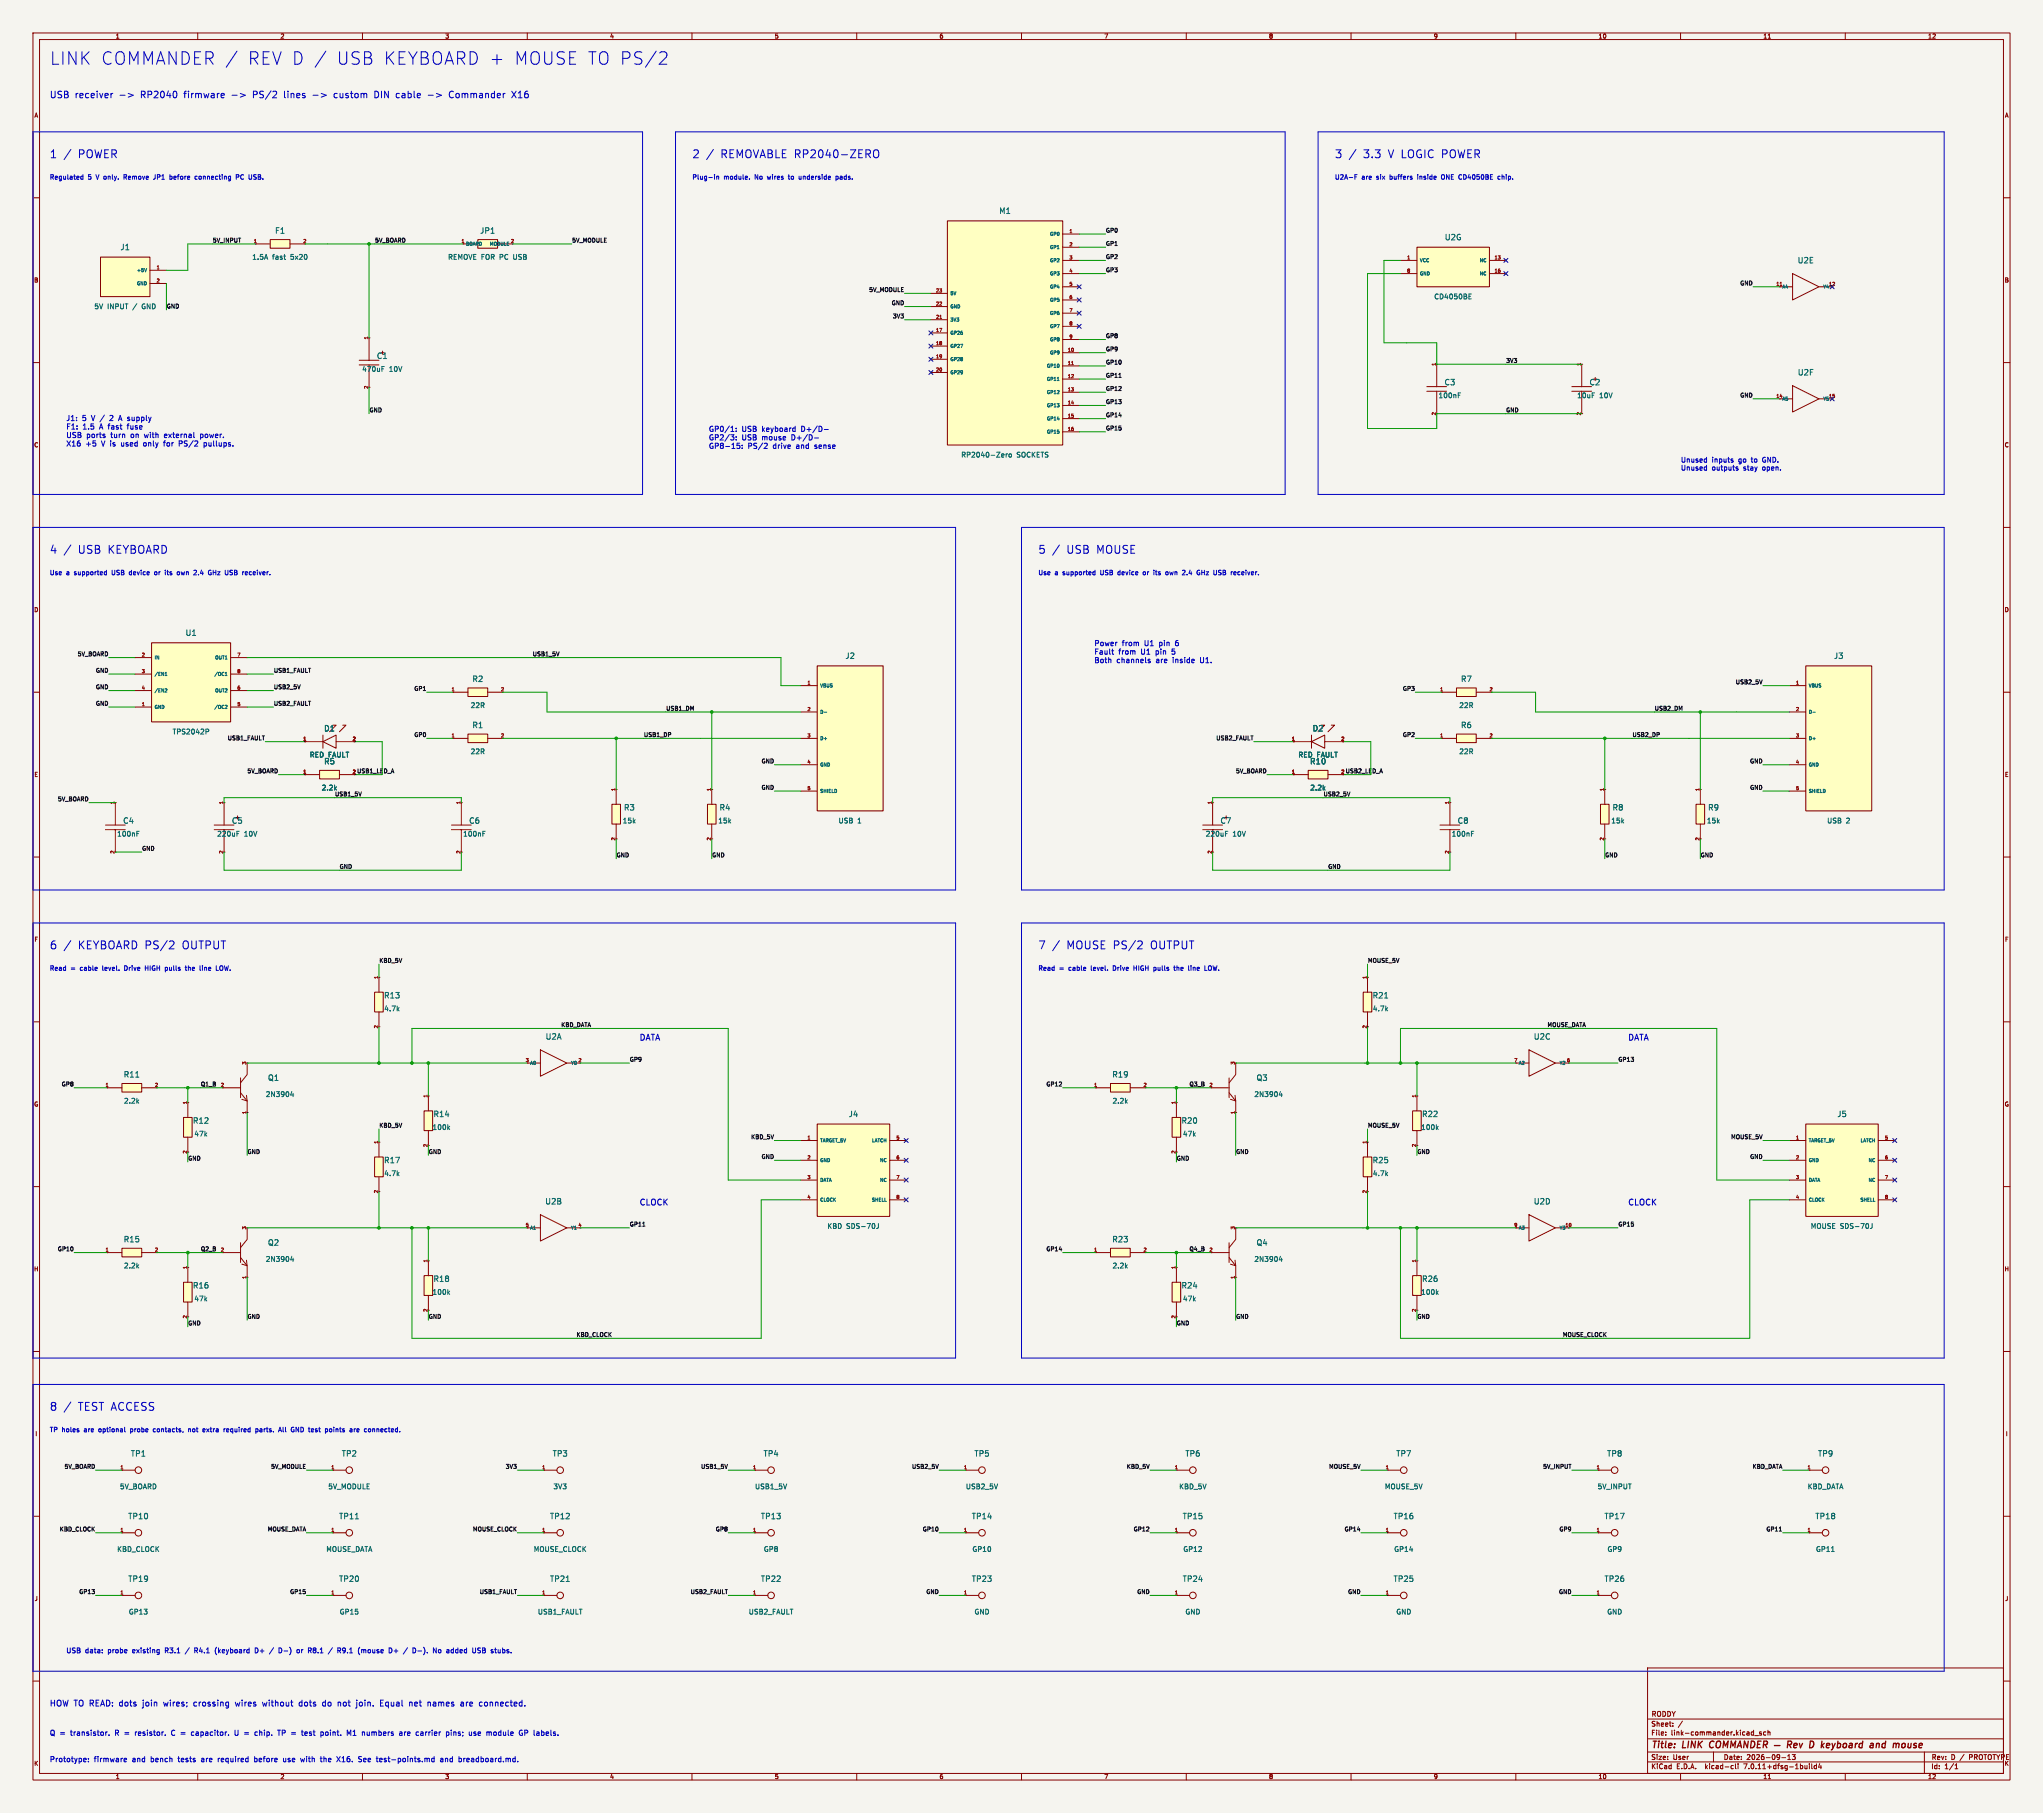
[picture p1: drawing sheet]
<svg xmlns="http://www.w3.org/2000/svg" width="620mm" height="550mm" viewBox="0 0 620 550" stroke-linecap="round" stroke-linejoin="round" font-family="sans-serif">
<defs><g id="words">
<g font-size="5.3" fill="#0000c2">
<text x="15" y="19.9">LINK COMMANDER /</text>
<text x="74.2" y="19.9">REV D /</text>
<text x="100.2" y="19.9">USB KEYBOARD +</text>
<text x="153.2" y="19.9">MOUSE TO PS/2</text>
</g>
<g font-size="3.3" fill="#0000c2">
<text x="15" y="48.2">1 /</text>
<text x="23.4" y="48.2">POWER</text>
<text x="210" y="48.2">2 /</text>
<text x="218.4" y="48.2">REMOVABLE RP2040-ZERO</text>
<text x="405" y="48.2">3 /</text>
<text x="413.4" y="48.2">3.3</text>
<text x="420.9" y="48.2">V LOGIC POWER</text>
<text x="15" y="168.2">4 /</text>
<text x="23.4" y="168.2">USB KEYBOARD</text>
<text x="315" y="168.2">5 /</text>
<text x="323.4" y="168.2">USB MOUSE</text>
<text x="15" y="288.2">6 /</text>
<text x="23.4" y="288.2">KEYBOARD PS/2</text>
<text x="54.9" y="288.2">OUTPUT</text>
<text x="315" y="288.2">7 /</text>
<text x="323.4" y="288.2">MOUSE PS/2</text>
<text x="348.7" y="288.2">OUTPUT</text>
<text x="15" y="428.2">8 /</text>
<text x="23.4" y="428.2">TEST ACCESS</text>
</g>
<g font-size="2.8" fill="#0000c2">
<text x="15" y="30">USB receiver</text>
<text x="42.5" y="30">RP2040</text>
<text x="55.7" y="30">firmware</text>
<text x="76.7" y="30">PS/2</text>
<text x="86.2" y="30">lines</text>
<text x="101.4" y="30">custom</text>
<text x="113.8" y="30">DIN cable</text>
<text x="136.6" y="30">Commander</text>
<text x="155.7" y="30">X16</text>
</g>
<g font-size="2.8" fill="#840000">
<text x="501" y="530.9">Title:</text>
<text x="510.6" y="530.9">LINK</text>
<text x="552.4" y="530.9">D</text>
<text x="556.7" y="530.9">keyboard</text>
<text x="572.4" y="530.9">and</text>
<text x="580.2" y="530.9">mouse</text>
</g>
<g font-size="2.5" fill="#0000c2">
<text x="194" y="315.9">DATA</text>
<text x="494" y="315.9">DATA</text>
<text x="194" y="365.9">CLOCK</text>
<text x="494" y="365.9">CLOCK</text>
<text x="15" y="517.9">HOW TO READ: dots</text>
<text x="43.3" y="517.9">join</text>
<text x="49.8" y="517.9">wires;</text>
<text x="59" y="517.9">crossing</text>
<text x="71.7" y="517.9">wires</text>
<text x="80.1" y="517.9">without</text>
<text x="91.2" y="517.9">dots</text>
<text x="98.4" y="517.9">do</text>
<text x="103.2" y="517.9">not</text>
<text x="108.9" y="517.9">join.</text>
<text x="116.2" y="517.9">Equal</text>
<text x="125.1" y="517.9">net</text>
<text x="130.8" y="517.9">names</text>
<text x="140.9" y="517.9">are</text>
<text x="146.7" y="517.9">connected.</text>
</g>
<g font-size="2.4" fill="#006464">
<text x="303.2" y="65.1">M1</text>
<text x="83.4" y="71.1">F1</text>
<text x="145.6" y="71.1">JP1</text>
<text x="36.5" y="76.1">J1</text>
<text x="438.4" y="73.1">U2G</text>
<text x="545.5" y="80.1">U2E</text>
<text x="114.3" y="109.1">C1</text>
<text x="438.3" y="117.1">C3</text>
<text x="482.3" y="117.1">C2</text>
<text x="545.5" y="114.1">U2F</text>
<text x="56.2" y="193.1">U1</text>
<text x="256.5" y="200.1">J2</text>
<text x="556.5" y="200.1">J3</text>
<text x="143.3" y="207.1">R2</text>
<text x="443.3" y="207.1">R7</text>
<text x="143.3" y="221.1">R1</text>
<text x="443.3" y="221.1">R6</text>
<text x="98.3" y="222.1">D1</text>
<text x="398.3" y="222.1">D2</text>
<text x="98.3" y="232.1">R5</text>
<text x="397.5" y="232.1">R10</text>
<text x="37.3" y="250.1">C4</text>
<text x="70.3" y="250.1">C5</text>
<text x="142.3" y="250.1">C6</text>
<text x="189.3" y="246.1">R3</text>
<text x="218.3" y="246.1">R4</text>
<text x="370.3" y="250.1">C7</text>
<text x="442.3" y="250.1">C8</text>
<text x="489.3" y="246.1">R8</text>
<text x="518.3" y="246.1">R9</text>
<text x="116.5" y="303.1">R13</text>
<text x="416.5" y="303.1">R21</text>
<text x="165.5" y="315.6">U2A</text>
<text x="465.4" y="315.6">U2C</text>
<text x="37.5" y="327.1">R11</text>
<text x="81.2" y="328.1">Q1</text>
<text x="337.5" y="327.1">R19</text>
<text x="381.2" y="328.1">Q3</text>
<text x="58.5" y="341.1">R12</text>
<text x="131.5" y="339.1">R14</text>
<text x="257.5" y="339.1">J4</text>
<text x="358.5" y="341.1">R20</text>
<text x="431.5" y="339.1">R22</text>
<text x="557.5" y="339.1">J5</text>
<text x="116.5" y="353.1">R17</text>
<text x="416.5" y="353.1">R25</text>
<text x="165.4" y="365.6">U2B</text>
<text x="465.4" y="365.6">U2D</text>
<text x="37.5" y="377.1">R15</text>
<text x="337.5" y="377.1">R23</text>
<text x="81.2" y="378.1">Q2</text>
<text x="381.2" y="378.1">Q4</text>
<text x="131.5" y="389.1">R18</text>
<text x="431.5" y="389.1">R26</text>
<text x="58.5" y="391.1">R16</text>
<text x="358.5" y="391.1">R24</text>
<text x="39.6" y="442.1">TP1</text>
<text x="103.6" y="442.1">TP2</text>
<text x="167.6" y="442.1">TP3</text>
<text x="231.6" y="442.1">TP4</text>
<text x="295.6" y="442.1">TP5</text>
<text x="359.6" y="442.1">TP6</text>
<text x="423.6" y="442.1">TP7</text>
<text x="487.6" y="442.1">TP8</text>
<text x="551.6" y="442.1">TP9</text>
<text x="38.8" y="461.1">TP10</text>
<text x="102.8" y="461.1">TP11</text>
<text x="166.8" y="461.1">TP12</text>
<text x="230.8" y="461.1">TP13</text>
<text x="294.8" y="461.1">TP14</text>
<text x="358.8" y="461.1">TP15</text>
<text x="422.8" y="461.1">TP16</text>
<text x="486.8" y="461.1">TP17</text>
<text x="550.8" y="461.1">TP18</text>
<text x="38.8" y="480.1">TP19</text>
<text x="102.8" y="480.1">TP20</text>
<text x="166.8" y="480.1">TP21</text>
<text x="230.8" y="480.1">TP22</text>
<text x="294.8" y="480.1">TP23</text>
<text x="358.8" y="480.1">TP24</text>
<text x="422.8" y="480.1">TP25</text>
<text x="486.8" y="480.1">TP26</text>
</g>
<g font-size="2.2" fill="#0000c2">
<text x="20" y="127.9">J1:</text>
<text x="20" y="130.5">F1:</text>
<text x="24.9" y="127.9">5</text>
<text x="25" y="130.5">1.5</text>
<text x="27.7" y="127.9">V /</text>
<text x="30.2" y="130.5">A fast</text>
<text x="33.5" y="127.9">2</text>
<text x="36.4" y="127.9">A supply</text>
<text x="38.8" y="130.5">fuse</text>
<text x="215" y="131.2">GP0/1:</text>
<text x="225" y="131.2">USB</text>
<text x="231.2" y="131.2">keyboard</text>
<text x="243.2" y="131.2">D+/D-</text>
<text x="20" y="133.1">USB</text>
<text x="20" y="135.6">X16</text>
<text x="25.9" y="135.6">+5</text>
<text x="26.2" y="133.1">ports</text>
<text x="30.8" y="135.6">V is</text>
<text x="33.6" y="133.1">turn</text>
<text x="36.9" y="135.6">used</text>
<text x="39.8" y="133.1">on</text>
<text x="43.8" y="135.6">only</text>
<text x="44" y="133.1">with</text>
<text x="50.2" y="135.6">for</text>
<text x="50.2" y="133.1">external</text>
<text x="54.9" y="135.6">PS/2</text>
<text x="61.2" y="133.1">power.</text>
<text x="62.5" y="135.6">pullups.</text>
<text x="215" y="133.8">GP2/3:</text>
<text x="215" y="136.4">GP8-15:</text>
<text x="225" y="133.8">USB</text>
<text x="226.9" y="136.4">PS/2</text>
<text x="231.2" y="133.8">mouse</text>
<text x="234.6" y="136.4">drive</text>
<text x="240.2" y="133.8">D+/D-</text>
<text x="241.7" y="136.4">and</text>
<text x="247.4" y="136.4">sense</text>
<text x="332" y="196.2">Power</text>
<text x="340.4" y="196.2">from</text>
<text x="347.3" y="196.2">U1</text>
<text x="351.8" y="196.2">pin</text>
<text x="356.9" y="196.2">6</text>
<text x="332" y="198.8">Fault</text>
<text x="332" y="201.4">Both</text>
<text x="338.8" y="201.4">channels</text>
<text x="339.4" y="198.8">from</text>
<text x="346.2" y="198.8">U1</text>
<text x="350.8" y="198.8">pin</text>
<text x="350.8" y="201.4">are</text>
<text x="355.8" y="198.8">5</text>
<text x="356" y="201.4">inside</text>
<text x="364.4" y="201.4">U1.</text>
<text x="15" y="526.8">Q =</text>
<text x="21.4" y="526.8">transistor.</text>
<text x="35" y="526.8">R =</text>
<text x="41.3" y="526.8">resistor.</text>
<text x="52.5" y="526.8">C =</text>
<text x="58.8" y="526.8">capacitor.</text>
<text x="72.1" y="526.8">U =</text>
<text x="78.5" y="526.8">chip.</text>
<text x="85.6" y="526.8">TP =</text>
<text x="93.1" y="526.8">test</text>
<text x="99" y="526.8">point.</text>
<text x="107.1" y="526.8">M1</text>
<text x="111.8" y="526.8">numbers</text>
<text x="123.3" y="526.8">are</text>
<text x="128.5" y="526.8">carrier</text>
<text x="137.7" y="526.8">pins;</text>
<text x="144.8" y="526.8">use</text>
<text x="150.3" y="526.8">module</text>
<text x="160.3" y="526.8">GP labels.</text>
<text x="15" y="534.8">Prototype:</text>
<text x="28.5" y="534.8">firmware</text>
<text x="40.1" y="534.8">and</text>
<text x="45.8" y="534.8">bench</text>
<text x="54.3" y="534.8">tests</text>
<text x="61.4" y="534.8">are</text>
<text x="66.6" y="534.8">required</text>
<text x="77.8" y="534.8">before</text>
<text x="86.6" y="534.8">use</text>
<text x="92.1" y="534.8">with</text>
<text x="98.3" y="534.8">the</text>
<text x="103.4" y="534.8">X16.</text>
<text x="110.1" y="534.8">See</text>
<text x="115.7" y="534.8">test-points.md</text>
<text x="135.2" y="534.8">and</text>
<text x="140.9" y="534.8">breadboard.md.</text>
</g>
<g font-size="2.1" fill="#006464">
<text x="76.5" y="79">1.5A</text>
<text x="82.6" y="79">fast</text>
<text x="88.2" y="79">5x20</text>
<text x="135.9" y="79">REMOVE FOR PC USB</text>
<text x="28.5" y="94">5V INPUT</text>
<text x="40.3" y="94">/</text>
<text x="43.2" y="94">GND</text>
<text x="435.1" y="91">CD4050BE</text>
<text x="109.8" y="113">470uF</text>
<text x="118" y="113">10V</text>
<text x="436.5" y="121">100nF</text>
<text x="478.5" y="121">10uF</text>
<text x="485.3" y="121">10V</text>
<text x="291.6" y="139">RP2040-Zero</text>
<text x="308.5" y="139">SOCKETS</text>
<text x="142.7" y="215">22R</text>
<text x="442.7" y="215">22R</text>
<text x="52.3" y="223">TPS2042P</text>
<text x="93.9" y="230">RED FAULT</text>
<text x="142.7" y="229">22R</text>
<text x="393.9" y="230">RED FAULT</text>
<text x="442.7" y="229">22R</text>
<text x="97.5" y="240">2.2k</text>
<text x="397.5" y="240">2.2k</text>
<text x="188.9" y="250">15k</text>
<text x="217.9" y="250">15k</text>
<text x="254.4" y="250">USB</text>
<text x="260.2" y="250">1</text>
<text x="488.9" y="250">15k</text>
<text x="517.9" y="250">15k</text>
<text x="554.4" y="250">USB</text>
<text x="560.2" y="250">2</text>
<text x="35.5" y="254">100nF</text>
<text x="65.8" y="254">220uF</text>
<text x="74" y="254">10V</text>
<text x="140.5" y="254">100nF</text>
<text x="365.8" y="254">220uF</text>
<text x="374" y="254">10V</text>
<text x="440.5" y="254">100nF</text>
<text x="116.5" y="307">4.7k</text>
<text x="416.5" y="307">4.7k</text>
<text x="37.5" y="335">2.2k</text>
<text x="80.6" y="333">2N3904</text>
<text x="337.5" y="335">2.2k</text>
<text x="380.6" y="333">2N3904</text>
<text x="58.9" y="345">47k</text>
<text x="131.2" y="343">100k</text>
<text x="358.9" y="345">47k</text>
<text x="431.2" y="343">100k</text>
<text x="116.5" y="357">4.7k</text>
<text x="416.5" y="357">4.7k</text>
<text x="251" y="373">KBD</text>
<text x="256.8" y="373">SDS-70J</text>
<text x="549.4" y="373">MOUSE SDS-70J</text>
<text x="80.6" y="383">2N3904</text>
<text x="380.6" y="383">2N3904</text>
<text x="37.5" y="385">2.2k</text>
<text x="337.5" y="385">2.2k</text>
<text x="58.9" y="395">47k</text>
<text x="131.2" y="393">100k</text>
<text x="358.9" y="395">47k</text>
<text x="431.2" y="393">100k</text>
<text x="36.3" y="452">5V_BOARD</text>
<text x="99.5" y="452">5V_MODULE</text>
<text x="167.8" y="452">3V3</text>
<text x="229" y="452">USB1_5V</text>
<text x="293" y="452">USB2_5V</text>
<text x="357.7" y="452">KBD_5V</text>
<text x="420.2" y="452">MOUSE_5V</text>
<text x="484.7" y="452">5V_INPUT</text>
<text x="548.5" y="452">KBD_DATA</text>
<text x="35.5" y="471">KBD_CLOCK</text>
<text x="98.9" y="471">MOUSE_DATA</text>
<text x="161.9" y="471">MOUSE_CLOCK</text>
<text x="231.7" y="471">GP8</text>
<text x="295" y="471">GP10</text>
<text x="359" y="471">GP12</text>
<text x="423" y="471">GP14</text>
<text x="487.7" y="471">GP9</text>
<text x="551" y="471">GP11</text>
<text x="39" y="490">GP13</text>
<text x="103" y="490">GP15</text>
<text x="163.1" y="490">USB1_FAULT</text>
<text x="227.1" y="490">USB2_FAULT</text>
<text x="295.6" y="490">GND</text>
<text x="359.6" y="490">GND</text>
<text x="423.6" y="490">GND</text>
<text x="487.6" y="490">GND</text>
</g>
<g font-size="2.1" fill="#0000c2">
<text x="510" y="140.5">Unused</text>
<text x="510" y="142.9">Unused</text>
<text x="519.4" y="140.5">inputs</text>
<text x="519.4" y="142.9">outputs</text>
<text x="527.6" y="140.5">go</text>
<text x="529.1" y="142.9">stay</text>
<text x="531.6" y="140.5">to</text>
<text x="535" y="142.9">open.</text>
<text x="535.1" y="140.5">GND.</text>
<text x="20" y="501.7">USB</text>
<text x="25.8" y="501.7">data:</text>
<text x="32.7" y="501.7">probe</text>
<text x="40.3" y="501.7">existing</text>
<text x="50.3" y="501.7">R3.1</text>
<text x="56.7" y="501.7">/</text>
<text x="59.6" y="501.7">R4.1</text>
<text x="66" y="501.7">(keyboard</text>
<text x="78.3" y="501.7">D+</text>
<text x="85.8" y="501.7">D-)</text>
<text x="91.4" y="501.7">or</text>
<text x="95" y="501.7">R8.1</text>
<text x="101.4" y="501.7">/</text>
<text x="104.3" y="501.7">R9.1</text>
<text x="110.6" y="501.7">(mouse</text>
<text x="120.2" y="501.7">D+</text>
<text x="124.8" y="501.7">/</text>
<text x="127.7" y="501.7">D-).</text>
<text x="134.1" y="501.7">No</text>
<text x="138.3" y="501.7">added</text>
<text x="146.3" y="501.7">USB</text>
<text x="152.1" y="501.7">stubs.</text>
</g>
<g font-size="2.1" fill="#840000">
<text x="501" y="521.2">RODDY</text>
<text x="501" y="526.7">File:</text>
<text x="501" y="524">Sheet:</text>
<text x="507.1" y="526.7">link-commander.kicad_sch</text>
<text x="501" y="536.9">KiCad</text>
<text x="501" y="534.1">Size:</text>
<text x="507.6" y="534.1">User</text>
<text x="508.7" y="536.9">E.D.A.</text>
<text x="517.6" y="536.9">kicad-cli</text>
<text x="523" y="534.1">Date:</text>
<text x="529.5" y="536.9">7.0.11+dfsg-1build4</text>
<text x="530" y="534.1">2026-09-13</text>
<text x="586" y="534.3">Rev:</text>
<text x="586" y="536.9">Id:</text>
<text x="590.1" y="536.9">1/1</text>
<text x="592.4" y="534.3">D</text>
<text x="598.9" y="534.3">PROTOTYPE</text>
</g>
<g font-size="1.9" fill="#0000c2">
<text x="15" y="54.7">Regulated</text>
<text x="26.6" y="54.7">5</text>
<text x="29.2" y="54.7">V only.</text>
<text x="37.9" y="54.7">Remove</text>
<text x="47.2" y="54.7">JP1</text>
<text x="52.2" y="54.7">before</text>
<text x="60" y="54.7">connecting</text>
<text x="72.7" y="54.7">PC USB.</text>
<text x="210" y="54.7">Plug-in</text>
<text x="219.6" y="54.7">module.</text>
<text x="229.1" y="54.7">No</text>
<text x="233.1" y="54.7">wires</text>
<text x="239.6" y="54.7">to</text>
<text x="243" y="54.7">underside</text>
<text x="254.3" y="54.7">pads.</text>
<text x="405" y="54.7">U2A-F</text>
<text x="413.2" y="54.7">are</text>
<text x="417.8" y="54.7">six</text>
<text x="421.9" y="54.7">buffers</text>
<text x="430.5" y="54.7">inside</text>
<text x="438" y="54.7">ONE CD4050BE</text>
<text x="455.4" y="54.7">chip.</text>
<text x="15" y="174.7">Use</text>
<text x="20" y="174.7">a</text>
<text x="22.6" y="174.7">supported</text>
<text x="34.1" y="174.7">USB</text>
<text x="39.6" y="174.7">device</text>
<text x="47.4" y="174.7">or</text>
<text x="50.8" y="174.7">its</text>
<text x="54.6" y="174.7">own</text>
<text x="59.9" y="174.7">2.4</text>
<text x="64.5" y="174.7">GHz USB</text>
<text x="75.1" y="174.7">receiver.</text>
<text x="315" y="174.7">Use</text>
<text x="320" y="174.7">a</text>
<text x="322.6" y="174.7">supported</text>
<text x="334.1" y="174.7">USB</text>
<text x="339.6" y="174.7">device</text>
<text x="347.4" y="174.7">or</text>
<text x="350.8" y="174.7">its</text>
<text x="354.6" y="174.7">own</text>
<text x="359.9" y="174.7">2.4</text>
<text x="364.5" y="174.7">GHz USB</text>
<text x="375.2" y="174.7">receiver.</text>
<text x="15" y="294.7">Read</text>
<text x="21.4" y="294.7">=</text>
<text x="24.4" y="294.7">cable</text>
<text x="31.3" y="294.7">level.</text>
<text x="38.1" y="294.7">Drive</text>
<text x="44.6" y="294.7">HIGH</text>
<text x="50.8" y="294.7">pulls</text>
<text x="57.2" y="294.7">the</text>
<text x="61.7" y="294.7">line</text>
<text x="66.8" y="294.7">LOW.</text>
<text x="315" y="294.7">Read</text>
<text x="321.4" y="294.7">=</text>
<text x="324.4" y="294.7">cable</text>
<text x="331.3" y="294.7">level.</text>
<text x="338.1" y="294.7">Drive</text>
<text x="344.6" y="294.7">HIGH</text>
<text x="350.8" y="294.7">pulls</text>
<text x="357.2" y="294.7">the</text>
<text x="361.7" y="294.7">line</text>
<text x="366.8" y="294.7">LOW.</text>
<text x="15" y="434.7">TP holes</text>
<text x="25.6" y="434.7">are</text>
<text x="30.1" y="434.7">optional</text>
<text x="39.9" y="434.7">probe</text>
<text x="47" y="434.7">contacts,</text>
<text x="57.9" y="434.7">not</text>
<text x="62.4" y="434.7">extra</text>
<text x="69" y="434.7">required</text>
<text x="78.8" y="434.7">parts.</text>
<text x="86" y="434.7">All</text>
<text x="90" y="434.7">GND test</text>
<text x="100.6" y="434.7">points</text>
<text x="108.3" y="434.7">are</text>
<text x="112.9" y="434.7">connected.</text>
</g>
<g font-size="1.8" fill="#840000">
<text x="35" y="11.9">1</text>
<text x="85" y="11.9">2</text>
<text x="135" y="11.9">3</text>
<text x="185" y="11.9">4</text>
<text x="235" y="11.9">5</text>
<text x="285" y="11.9">6</text>
<text x="335" y="11.9">7</text>
<text x="385" y="11.9">8</text>
<text x="435" y="11.9">9</text>
<text x="485" y="11.9">10</text>
<text x="535" y="11.9">11</text>
<text x="585" y="11.9">12</text>
<text x="10.3" y="35.9">A</text>
<text x="608.3" y="35.9">A</text>
<text x="10.3" y="85.9">B</text>
<text x="608.2" y="85.9">B</text>
<text x="10.3" y="135.9">C</text>
<text x="608.2" y="135.9">C</text>
<text x="10.3" y="185.9">D</text>
<text x="608.2" y="185.9">D</text>
<text x="10.3" y="235.9">E</text>
<text x="608.3" y="235.9">E</text>
<text x="10.3" y="285.9">F</text>
<text x="608.3" y="285.9">F</text>
<text x="10.3" y="335.9">G</text>
<text x="608.2" y="335.9">G</text>
<text x="10.2" y="385.9">H</text>
<text x="608.2" y="385.9">H</text>
<text x="10.6" y="435.9">I</text>
<text x="608.6" y="435.9">I</text>
<text x="10.4" y="485.9">J</text>
<text x="608.4" y="485.9">J</text>
<text x="10.3" y="535.9">K</text>
<text x="35" y="539.9">1</text>
<text x="85" y="539.9">2</text>
<text x="135" y="539.9">3</text>
<text x="185" y="539.9">4</text>
<text x="235" y="539.9">5</text>
<text x="285" y="539.9">6</text>
<text x="335" y="539.9">7</text>
<text x="385" y="539.9">8</text>
<text x="435" y="539.9">9</text>
<text x="485" y="539.9">10</text>
<text x="535" y="539.9">11</text>
<text x="585" y="539.9">12</text>
<text x="608.2" y="535.9">K</text>
</g>
<g font-size="1.8" fill="#006464">
<text x="116.9" y="107.9" transform="rotate(-90 116.9 107.9)">+</text>
<text x="484.9" y="115.9" transform="rotate(-90 484.9 115.9)">+</text>
<text x="72.9" y="248.9" transform="rotate(-90 72.9 248.9)">+</text>
<text x="372.9" y="248.9" transform="rotate(-90 372.9 248.9)">+</text>
</g>
<g font-size="1.7" fill="#0f0f0f">
<text x="335.5" y="70.7">GP0</text>
<text x="64.4" y="73.7">5V_INPUT</text>
<text x="113.7" y="73.7">5V_BOARD</text>
<text x="173.5" y="73.7">5V_MODULE</text>
<text x="335.5" y="74.7">GP1</text>
<text x="335.5" y="82.7">GP3</text>
<text x="335.5" y="78.7">GP2</text>
<text x="263.6" y="88.7">5V_MODULE</text>
<text x="528" y="86.7">GND</text>
<text x="50.5" y="93.7">GND</text>
<text x="270.5" y="92.7">GND</text>
<text x="270.8" y="96.7">3V3</text>
<text x="335.5" y="106.7">GP9</text>
<text x="335.5" y="102.7">GP8</text>
<text x="335.5" y="110.7">GP10</text>
<text x="457" y="110.2">3V3</text>
<text x="335.5" y="114.7">GP11</text>
<text x="335.5" y="118.7">GP12</text>
<text x="112" y="125.2">GND</text>
<text x="335.5" y="122.7">GP13</text>
<text x="457" y="125.2">GND</text>
<text x="528" y="120.7">GND</text>
<text x="335.5" y="130.7">GP15</text>
<text x="335.5" y="126.7">GP14</text>
<text x="23.4" y="199.2">5V_BOARD</text>
<text x="161.6" y="199.2">USB1_5V</text>
<text x="29" y="204.2">GND</text>
<text x="29" y="209.2">GND</text>
<text x="83" y="209.2">USB2_5V</text>
<text x="83" y="204.2">USB1_FAULT</text>
<text x="125.6" y="209.7">GP1</text>
<text x="425.6" y="209.7">GP3</text>
<text x="526.6" y="207.7">USB2_5V</text>
<text x="29" y="214.2">GND</text>
<text x="83" y="214.2">USB2_FAULT</text>
<text x="202" y="215.7">USB1_DM</text>
<text x="502" y="215.7">USB2_DM</text>
<text x="69" y="224.7">USB1_FAULT</text>
<text x="125.6" y="223.7">GP0</text>
<text x="195.3" y="223.7">USB1_DP</text>
<text x="369" y="224.7">USB2_FAULT</text>
<text x="425.6" y="223.7">GP2</text>
<text x="495.3" y="223.7">USB2_DP</text>
<text x="231" y="231.7">GND</text>
<text x="531" y="231.7">GND</text>
<text x="74.9" y="234.7">5V_BOARD</text>
<text x="108.2" y="234.7">USB1_LED_A</text>
<text x="231" y="239.7">GND</text>
<text x="374.9" y="234.7">5V_BOARD</text>
<text x="408.2" y="234.7">USB2_LED_A</text>
<text x="531" y="239.7">GND</text>
<text x="17.4" y="243.2">5V_BOARD</text>
<text x="101.5" y="241.7">USB1_5V</text>
<text x="401.6" y="241.7">USB2_5V</text>
<text x="43" y="258.2">GND</text>
<text x="103" y="263.7">GND</text>
<text x="187" y="260.2">GND</text>
<text x="216" y="260.2">GND</text>
<text x="403" y="263.7">GND</text>
<text x="487" y="260.2">GND</text>
<text x="516" y="260.2">GND</text>
<text x="115" y="292.2">KBD_5V</text>
<text x="415" y="292.2">MOUSE_5V</text>
<text x="170.2" y="311.7">KBD_DATA</text>
<text x="469.5" y="311.7">MOUSE_DATA</text>
<text x="191" y="322.2">GP9</text>
<text x="491" y="322.2">GP13</text>
<text x="18.6" y="329.7">GP8</text>
<text x="60.9" y="329.7">Q1_B</text>
<text x="317.4" y="329.7">GP12</text>
<text x="360.9" y="329.7">Q3_B</text>
<text x="115" y="342.2">KBD_5V</text>
<text x="227.8" y="345.7">KBD_5V</text>
<text x="415" y="342.2">MOUSE_5V</text>
<text x="525.2" y="345.7">MOUSE_5V</text>
<text x="57" y="352.2">GND</text>
<text x="75" y="350.2">GND</text>
<text x="130" y="350.2">GND</text>
<text x="231" y="351.7">GND</text>
<text x="357" y="352.2">GND</text>
<text x="375" y="350.2">GND</text>
<text x="430" y="350.2">GND</text>
<text x="531" y="351.7">GND</text>
<text x="191" y="372.2">GP11</text>
<text x="491" y="372.2">GP15</text>
<text x="17.4" y="379.7">GP10</text>
<text x="60.9" y="379.7">Q2_B</text>
<text x="317.4" y="379.7">GP14</text>
<text x="360.9" y="379.7">Q4_B</text>
<text x="75" y="400.2">GND</text>
<text x="130" y="400.2">GND</text>
<text x="375" y="400.2">GND</text>
<text x="430" y="400.2">GND</text>
<text x="57" y="402.2">GND</text>
<text x="174.9" y="405.7">KBD_CLOCK</text>
<text x="357" y="402.2">GND</text>
<text x="474.1" y="405.7">MOUSE_CLOCK</text>
<text x="19.4" y="445.7">5V_BOARD</text>
<text x="82.1" y="445.7">5V_MODULE</text>
<text x="153.3" y="445.7">3V3</text>
<text x="212.6" y="445.7">USB1_5V</text>
<text x="276.6" y="445.7">USB2_5V</text>
<text x="341.8" y="445.7">KBD_5V</text>
<text x="403.2" y="445.7">MOUSE_5V</text>
<text x="468.2" y="445.7">5V_INPUT</text>
<text x="531.7" y="445.7">KBD_DATA</text>
<text x="18" y="464.7">KBD_CLOCK</text>
<text x="81.1" y="464.7">MOUSE_DATA</text>
<text x="143.4" y="464.7">MOUSE_CLOCK</text>
<text x="217.1" y="464.7">GP8</text>
<text x="279.9" y="464.7">GP10</text>
<text x="343.9" y="464.7">GP12</text>
<text x="407.9" y="464.7">GP14</text>
<text x="473.1" y="464.7">GP9</text>
<text x="535.9" y="464.7">GP11</text>
<text x="23.9" y="483.7">GP13</text>
<text x="87.9" y="483.7">GP15</text>
<text x="145.5" y="483.7">USB1_FAULT</text>
<text x="209.5" y="483.7">USB2_FAULT</text>
<text x="281" y="483.7">GND</text>
<text x="345" y="483.7">GND</text>
<text x="409" y="483.7">GND</text>
<text x="473" y="483.7">GND</text>
</g>
<g font-size="1.4" fill="#006464">
<text x="318.5" y="71.7">GP0</text>
<text x="141.3" y="74.7">BOARD</text>
<text x="148.5" y="74.7">MODULE</text>
<text x="318.5" y="75.7">GP1</text>
<text x="41.4" y="82.7">+5V</text>
<text x="318.5" y="79.7">GP2</text>
<text x="318.5" y="83.7">GP3</text>
<text x="430.8" y="79.7">VCC</text>
<text x="430.8" y="83.7">GND</text>
<text x="448.9" y="79.7">NC</text>
<text x="448.9" y="83.7">NC</text>
<text x="41.4" y="86.7">GND</text>
<text x="288.3" y="89.7">5V</text>
<text x="318.5" y="87.7">GP4</text>
<text x="540.8" y="87.7">A4</text>
<text x="553.1" y="87.7">Y4</text>
<text x="288.3" y="93.7">GND</text>
<text x="318.5" y="91.7">GP5</text>
<text x="318.5" y="95.7">GP6</text>
<text x="288.3" y="101.7">GP26</text>
<text x="288.3" y="97.7">3V3</text>
<text x="318.5" y="99.7">GP7</text>
<text x="288.3" y="105.7">GP27</text>
<text x="318.5" y="107.7">GP9</text>
<text x="318.5" y="103.7">GP8</text>
<text x="288.3" y="109.7">GP28</text>
<text x="288.3" y="113.7">GP29</text>
<text x="317.5" y="111.7">GP10</text>
<text x="317.5" y="115.7">GP11</text>
<text x="317.5" y="119.7">GP12</text>
<text x="317.5" y="123.7">GP13</text>
<text x="540.8" y="121.7">A5</text>
<text x="553.1" y="121.7">Y5</text>
<text x="317.5" y="127.7">GP14</text>
<text x="317.5" y="131.7">GP15</text>
<text x="46.8" y="200.2">IN</text>
<text x="65.1" y="200.2">OUT1</text>
<text x="46.8" y="205.2">/EN1</text>
<text x="64.9" y="205.2">/OC1</text>
<text x="248.8" y="208.7">VBUS</text>
<text x="548.8" y="208.7">VBUS</text>
<text x="46.8" y="215.2">GND</text>
<text x="46.8" y="210.2">/EN2</text>
<text x="64.9" y="215.2">/OC2</text>
<text x="65.1" y="210.2">OUT2</text>
<text x="248.8" y="216.7">D-</text>
<text x="548.8" y="216.7">D-</text>
<text x="248.8" y="224.7">D+</text>
<text x="548.8" y="224.7">D+</text>
<text x="248.8" y="232.7">GND</text>
<text x="548.8" y="232.7">GND</text>
<text x="248.8" y="240.7">SHIELD</text>
<text x="548.8" y="240.7">SHIELD</text>
<text x="160.8" y="323.2">A0</text>
<text x="173.1" y="323.2">Y0</text>
<text x="460.8" y="323.2">A2</text>
<text x="473.1" y="323.2">Y2</text>
<text x="248.8" y="346.7">TARGET_5V</text>
<text x="264.5" y="346.7">LATCH</text>
<text x="548.8" y="346.7">TARGET_5V</text>
<text x="564.5" y="346.7">LATCH</text>
<text x="248.8" y="352.7">GND</text>
<text x="266.9" y="352.7">NC</text>
<text x="548.8" y="352.7">GND</text>
<text x="566.9" y="352.7">NC</text>
<text x="248.8" y="358.7">DATA</text>
<text x="266.9" y="358.7">NC</text>
<text x="548.8" y="358.7">DATA</text>
<text x="566.9" y="358.7">NC</text>
<text x="248.8" y="364.7">CLOCK</text>
<text x="264.4" y="364.7">SHELL</text>
<text x="548.8" y="364.7">CLOCK</text>
<text x="564.4" y="364.7">SHELL</text>
<text x="160.8" y="373.2">A1</text>
<text x="173.1" y="373.2">Y1</text>
<text x="460.8" y="373.2">A3</text>
<text x="473.1" y="373.2">Y3</text>
</g>
<g font-size="1.4" fill="#a90000">
<text x="324.4" y="70.7">1</text>
<text x="76.9" y="73.7">1</text>
<text x="91.9" y="73.7">2</text>
<text x="139.9" y="73.7">1</text>
<text x="154.9" y="73.7">2</text>
<text x="324.4" y="74.7">2</text>
<text x="47.4" y="81.7">1</text>
<text x="324.4" y="78.7">3</text>
<text x="324.4" y="82.7">4</text>
<text x="426.9" y="78.7">1</text>
<text x="426.9" y="82.7">8</text>
<text x="453.4" y="78.7">13</text>
<text x="453.4" y="82.7">16</text>
<text x="47.4" y="85.7">2</text>
<text x="283.9" y="88.7">23</text>
<text x="324.4" y="86.7">5</text>
<text x="538.9" y="86.7">11</text>
<text x="554.9" y="86.7">12</text>
<text x="283.9" y="92.7">22</text>
<text x="324.4" y="90.7">6</text>
<text x="324.4" y="94.7">7</text>
<text x="283.9" y="100.7">17</text>
<text x="283.9" y="96.7">21</text>
<text x="324.4" y="98.7">8</text>
<text x="111.7" y="103.1" transform="rotate(-90 111.7 103.1)">1</text>
<text x="283.9" y="104.7">18</text>
<text x="323.9" y="106.7">10</text>
<text x="324.4" y="102.7">9</text>
<text x="283.9" y="108.7">19</text>
<text x="283.9" y="112.7">20</text>
<text x="323.9" y="110.7">11</text>
<text x="435.7" y="111.1" transform="rotate(-90 435.7 111.1)">1</text>
<text x="479.7" y="111.1" transform="rotate(-90 479.7 111.1)">1</text>
<text x="111.7" y="118.1" transform="rotate(-90 111.7 118.1)">2</text>
<text x="323.9" y="114.7">12</text>
<text x="323.9" y="118.7">13</text>
<text x="323.9" y="122.7">14</text>
<text x="538.9" y="120.7">14</text>
<text x="554.9" y="120.7">15</text>
<text x="323.9" y="126.7">15</text>
<text x="323.9" y="130.7">16</text>
<text x="435.7" y="126.1" transform="rotate(-90 435.7 126.1)">2</text>
<text x="479.7" y="126.1" transform="rotate(-90 479.7 126.1)">2</text>
<text x="42.9" y="199.2">2</text>
<text x="71.9" y="199.2">7</text>
<text x="42.9" y="204.2">3</text>
<text x="42.9" y="209.2">4</text>
<text x="71.9" y="209.2">6</text>
<text x="71.9" y="204.2">8</text>
<text x="136.9" y="209.7">1</text>
<text x="151.9" y="209.7">2</text>
<text x="244.9" y="207.7">1</text>
<text x="436.9" y="209.7">1</text>
<text x="451.9" y="209.7">2</text>
<text x="544.9" y="207.7">1</text>
<text x="42.9" y="214.2">1</text>
<text x="71.9" y="214.2">5</text>
<text x="244.9" y="215.7">2</text>
<text x="544.9" y="215.7">2</text>
<text x="91.9" y="224.7">1</text>
<text x="106.9" y="224.7">2</text>
<text x="136.9" y="223.7">1</text>
<text x="151.9" y="223.7">2</text>
<text x="244.9" y="223.7">3</text>
<text x="391.9" y="224.7">1</text>
<text x="406.9" y="224.7">2</text>
<text x="436.9" y="223.7">1</text>
<text x="451.9" y="223.7">2</text>
<text x="544.9" y="223.7">3</text>
<text x="244.9" y="231.7">4</text>
<text x="544.9" y="231.7">4</text>
<text x="91.9" y="234.7">1</text>
<text x="106.9" y="234.7">2</text>
<text x="244.9" y="239.7">5</text>
<text x="391.9" y="234.7">1</text>
<text x="406.9" y="234.7">2</text>
<text x="544.9" y="239.7">5</text>
<text x="34.7" y="244.1" transform="rotate(-90 34.7 244.1)">1</text>
<text x="67.7" y="244.1" transform="rotate(-90 67.7 244.1)">1</text>
<text x="139.7" y="244.1" transform="rotate(-90 139.7 244.1)">1</text>
<text x="186.7" y="240.1" transform="rotate(-90 186.7 240.1)">1</text>
<text x="215.7" y="240.1" transform="rotate(-90 215.7 240.1)">1</text>
<text x="367.7" y="244.1" transform="rotate(-90 367.7 244.1)">1</text>
<text x="439.7" y="244.1" transform="rotate(-90 439.7 244.1)">1</text>
<text x="486.7" y="240.1" transform="rotate(-90 486.7 240.1)">1</text>
<text x="515.7" y="240.1" transform="rotate(-90 515.7 240.1)">1</text>
<text x="186.7" y="255.1" transform="rotate(-90 186.7 255.1)">2</text>
<text x="215.7" y="255.1" transform="rotate(-90 215.7 255.1)">2</text>
<text x="486.7" y="255.1" transform="rotate(-90 486.7 255.1)">2</text>
<text x="515.7" y="255.1" transform="rotate(-90 515.7 255.1)">2</text>
<text x="34.7" y="259.1" transform="rotate(-90 34.7 259.1)">2</text>
<text x="67.7" y="259.1" transform="rotate(-90 67.7 259.1)">2</text>
<text x="139.7" y="259.1" transform="rotate(-90 139.7 259.1)">2</text>
<text x="367.7" y="259.1" transform="rotate(-90 367.7 259.1)">2</text>
<text x="439.7" y="259.1" transform="rotate(-90 439.7 259.1)">2</text>
<text x="114.7" y="297.1" transform="rotate(-90 114.7 297.1)">1</text>
<text x="414.7" y="297.1" transform="rotate(-90 414.7 297.1)">1</text>
<text x="114.7" y="312.1" transform="rotate(-90 114.7 312.1)">2</text>
<text x="414.7" y="312.1" transform="rotate(-90 414.7 312.1)">2</text>
<text x="74.7" y="323.1" transform="rotate(-90 74.7 323.1)">3</text>
<text x="159.4" y="322.2">3</text>
<text x="175.4" y="322.2">2</text>
<text x="374.7" y="323.1" transform="rotate(-90 374.7 323.1)">3</text>
<text x="459.4" y="322.2">7</text>
<text x="475.4" y="322.2">6</text>
<text x="31.9" y="329.7">1</text>
<text x="46.9" y="329.7">2</text>
<text x="66.9" y="329.7">2</text>
<text x="331.9" y="329.7">1</text>
<text x="346.9" y="329.7">2</text>
<text x="366.9" y="329.7">2</text>
<text x="56.7" y="335.1" transform="rotate(-90 56.7 335.1)">1</text>
<text x="129.7" y="333.1" transform="rotate(-90 129.7 333.1)">1</text>
<text x="356.7" y="335.1" transform="rotate(-90 356.7 335.1)">1</text>
<text x="429.7" y="333.1" transform="rotate(-90 429.7 333.1)">1</text>
<text x="74.7" y="338.1" transform="rotate(-90 74.7 338.1)">1</text>
<text x="374.7" y="338.1" transform="rotate(-90 374.7 338.1)">1</text>
<text x="114.7" y="347.1" transform="rotate(-90 114.7 347.1)">1</text>
<text x="244.9" y="345.7">1</text>
<text x="271.9" y="345.7">5</text>
<text x="414.7" y="347.1" transform="rotate(-90 414.7 347.1)">1</text>
<text x="544.9" y="345.7">1</text>
<text x="571.9" y="345.7">5</text>
<text x="56.7" y="350.1" transform="rotate(-90 56.7 350.1)">2</text>
<text x="129.7" y="348.1" transform="rotate(-90 129.7 348.1)">2</text>
<text x="244.9" y="351.7">2</text>
<text x="271.9" y="351.7">6</text>
<text x="356.7" y="350.1" transform="rotate(-90 356.7 350.1)">2</text>
<text x="429.7" y="348.1" transform="rotate(-90 429.7 348.1)">2</text>
<text x="544.9" y="351.7">2</text>
<text x="571.9" y="351.7">6</text>
<text x="244.9" y="357.7">3</text>
<text x="271.9" y="357.7">7</text>
<text x="544.9" y="357.7">3</text>
<text x="571.9" y="357.7">7</text>
<text x="114.7" y="362.1" transform="rotate(-90 114.7 362.1)">2</text>
<text x="244.9" y="363.7">4</text>
<text x="271.9" y="363.7">8</text>
<text x="414.7" y="362.1" transform="rotate(-90 414.7 362.1)">2</text>
<text x="544.9" y="363.7">4</text>
<text x="571.9" y="363.7">8</text>
<text x="74.7" y="373.1" transform="rotate(-90 74.7 373.1)">3</text>
<text x="159.4" y="372.2">5</text>
<text x="175.4" y="372.2">4</text>
<text x="374.7" y="373.1" transform="rotate(-90 374.7 373.1)">3</text>
<text x="459.4" y="372.2">9</text>
<text x="474.9" y="372.2">10</text>
<text x="31.9" y="379.7">1</text>
<text x="46.9" y="379.7">2</text>
<text x="66.9" y="379.7">2</text>
<text x="129.7" y="383.1" transform="rotate(-90 129.7 383.1)">1</text>
<text x="331.9" y="379.7">1</text>
<text x="346.9" y="379.7">2</text>
<text x="366.9" y="379.7">2</text>
<text x="429.7" y="383.1" transform="rotate(-90 429.7 383.1)">1</text>
<text x="56.7" y="385.1" transform="rotate(-90 56.7 385.1)">1</text>
<text x="74.7" y="388.1" transform="rotate(-90 74.7 388.1)">1</text>
<text x="356.7" y="385.1" transform="rotate(-90 356.7 385.1)">1</text>
<text x="374.7" y="388.1" transform="rotate(-90 374.7 388.1)">1</text>
<text x="56.7" y="400.1" transform="rotate(-90 56.7 400.1)">2</text>
<text x="129.7" y="398.1" transform="rotate(-90 129.7 398.1)">2</text>
<text x="356.7" y="400.1" transform="rotate(-90 356.7 400.1)">2</text>
<text x="429.7" y="398.1" transform="rotate(-90 429.7 398.1)">2</text>
<text x="36.4" y="445.7">1</text>
<text x="100.4" y="445.7">1</text>
<text x="164.4" y="445.7">1</text>
<text x="228.4" y="445.7">1</text>
<text x="292.4" y="445.7">1</text>
<text x="356.4" y="445.7">1</text>
<text x="420.4" y="445.7">1</text>
<text x="484.4" y="445.7">1</text>
<text x="548.4" y="445.7">1</text>
<text x="36.4" y="464.7">1</text>
<text x="100.4" y="464.7">1</text>
<text x="164.4" y="464.7">1</text>
<text x="228.4" y="464.7">1</text>
<text x="292.4" y="464.7">1</text>
<text x="356.4" y="464.7">1</text>
<text x="420.4" y="464.7">1</text>
<text x="484.4" y="464.7">1</text>
<text x="548.4" y="464.7">1</text>
<text x="36.4" y="483.7">1</text>
<text x="100.4" y="483.7">1</text>
<text x="164.4" y="483.7">1</text>
<text x="228.4" y="483.7">1</text>
<text x="292.4" y="483.7">1</text>
<text x="356.4" y="483.7">1</text>
<text x="420.4" y="483.7">1</text>
<text x="484.4" y="483.7">1</text>
</g>
</g></defs>
<path d="M0 0h620v550h-620z" fill="#f5f4ef" stroke="#f5f4ef" stroke-width=".3"/>
<g fill="none" stroke="#840000" stroke-width=".3">
<path d="M10 10h600v530h-600zM12 12h596v526h-596zM60 10v2M110 10v2M160 10v2M210 10v2M260 10v2M310 10v2M360 10v2M410 10v2M460 10v2M510 10v2"/>
<path d="M536.6 11.6h.7M560 10v2M10 60h2M30.5 78h15v12h-15zM77.5 74h4.5M82 72.7h6v2.6h-6zM88 74h4.5M140.5 74h4.5M145 72.7h6v2.6h-6zM151 74h4.5M287.5 67h35v68h-35zM322.5 71h5"/>
<path d="M322.5 75h5M322.5 79h5M425 79h5M430 75h22v12h-22zM452 79h5M608 60h2M45.5 82h5M45.5 86h5M282.5 97h5M282.5 93h5M282.5 89h5M322.5 83h5"/>
<path d="M322.5 87h5M322.5 91h5M322.5 95h5M322.5 99h5M425 83h5M452 83h5M540 87h4M544 83l8 4-8 4zM552 87h4M10 110h2M109 109.3h6M109 110.7h6"/>
<path d="M112 102.5v6.8M112 110.7v6.8M282.5 101h5M282.5 105h5M282.5 109h5M282.5 113h5M322.5 107h5M322.5 111h5M322.5 115h5M322.5 119h5M322.5 103h5M433 117.3h6"/>
<path d="M433 118.7h6M436 110.5v6.8M436 118.7v6.8M477 117.3h6M477 118.7h6M480 110.5v6.8M480 118.7v6.8M544 117l8 4-8 4zM608 110h2M322.5 123h5M322.5 127h5M322.5 131h5"/>
<path d="M540 121h4M552 121h4M10 160h2M608 160h2M41 199.5h5M46 195h24v24h-24zM70 199.5h5M10 210h2M41 214.5h5M41 204.5h5M41 209.5h5M70 214.5h5"/>
<path d="M70 204.5h5M70 209.5h5M137.5 210h4.5M142 208.7h6v2.6h-6zM148 210h4.5M243 208h5M243 216h5M248 202h20v44h-20zM437.5 210h4.5M442 208.7h6v2.6h-6zM448 210h4.5M543 208h5"/>
<path d="M543 216h5M548 202h20v44h-20zM608 210h2M92.5 235h4.5M92.5 225h5.5M97 233.7h6v2.6h-6zM98 225l4-2v4zM98 223v4M101 220h1l-2 2M102 225h5.5M103 235h4.5M104 220h1l-2 2"/>
<path d="M137.5 224h4.5M142 222.7h6v2.6h-6zM148 224h4.5M187 239.5v4.5M216 239.5v4.5M243 224h5M243 232h5M392.5 235h4.5M392.5 225h5.5M397 233.7h6v2.6h-6zM398 225l4-2v4zM398 223v4"/>
<path d="M402 225h5.5M403 235h4.5M404 220h1l-2 2M437.5 224h4.5M442 222.7h6v2.6h-6zM448 224h4.5M487 239.5v4.5M516 239.5v4.5M543 224h5M543 232h5M32 250.3h6M32 251.7h6"/>
<path d="M35 243.5v6.8M35 251.7v6.8M65 250.3h6M65 251.7h6M68 243.5v6.8M68 251.7v6.8M137 250.3h6M137 251.7h6M140 243.5v6.8M140 251.7v6.8M185.7 244h2.6v6h-2.6zM187 250v4.5"/>
<path d="M214.7 244h2.6v6h-2.6zM216 250v4.5M243 240h5M365 250.3h6M365 251.7h6M368 243.5v6.8M368 251.7v6.8M437 250.3h6M437 251.7h6M440 243.5v6.8M440 251.7v6.8M485.7 244h2.6v6h-2.6z"/>
<path d="M487 250v4.5M514.7 244h2.6v6h-2.6zM516 250v4.5M543 240h5M10 260h2M608 260h2M115 296.5v4.5M415 296.5v4.5M10 310h2M113.7 301h2.6v6h-2.6zM115 307v4.5M164 318.5l8 4-8 4z"/>
<path d="M413.7 301h2.6v6h-2.6zM415 307v4.5M464 318.5l8 4-8 4zM608 310h2M32.5 330h4.5M37 328.7h6v2.6h-6zM43 330h4.5M55.7 339h2.6v6h-2.6zM57 334.5v4.5M67.5 330h5.5M73 331.5l2 2.5v3.5M73 327v6"/>
<path d="M74.8 332.3l.2 1.7-1.6-.5M75 322.5v3.5l-2 2.5M128.7 337h2.6v6h-2.6zM130 332.5v4.5M160 322.5h4M172 322.5h4M332.5 330h4.5M337 328.7h6v2.6h-6zM343 330h4.5M355.7 339h2.6v6h-2.6zM357 334.5v4.5M367.5 330h5.5"/>
<path d="M373 331.5l2 2.5v3.5M373 327v6M374.8 332.3l.2 1.7-1.6-.5M375 322.5v3.5l-2 2.5M428.7 337h2.6v6h-2.6zM430 332.5v4.5M460 322.5h4M472 322.5h4M57 345v4.5M113.7 351h2.6v6h-2.6zM115 346.5v4.5M115 357v4.5"/>
<path d="M130 343v4.5M243 346h5M243 352h5M243 358h5M248 341h22v28h-22zM270 346h5M270 352h5M270 358h5M357 345v4.5M413.7 351h2.6v6h-2.6zM415 346.5v4.5M415 357v4.5"/>
<path d="M430 343v4.5M543 346h5M543 352h5M543 358h5M548 341h22v28h-22zM570 346h5M570 352h5M570 358h5M10 360h2M37 378.7h6v2.6h-6zM73 377v6M75 372.5v3.5l-2 2.5"/>
<path d="M160 372.5h4M164 368.5l8 4-8 4zM172 372.5h4M243 364h5M270 364h5M337 378.7h6v2.6h-6zM373 377v6M375 372.5v3.5l-2 2.5M460 372.5h4M464 368.5l8 4-8 4zM472 372.5h4M543 364h5"/>
<path d="M570 364h5M608 360h2M32.5 380h4.5M43 380h4.5M55.7 389h2.6v6h-2.6zM57 384.5v4.5M57 395v4.5M67.5 380h5.5M73 381.5l2 2.5v3.5M74.8 382.3l.2 1.7-1.6-.5M128.7 387h2.6v6h-2.6zM130 382.5v4.5"/>
<path d="M130 393v4.5M332.5 380h4.5M343 380h4.5M355.7 389h2.6v6h-2.6zM357 384.5v4.5M357 395v4.5M367.5 380h5.5M373 381.5l2 2.5v3.5M374.8 382.3l.2 1.7-1.6-.5M428.7 387h2.6v6h-2.6zM430 382.5v4.5M430 393v4.5"/>
<path d="M10 410h2M608 410h2M37 446h4M101 446h4M165 446h4M229 446h4M293 446h4M357 446h4M421 446h4M485 446h4M549 446h4M10 460h2"/>
<path d="M37 465h4M101 465h4M165 465h4M229 465h4M293 465h4M357 465h4M421 465h4M485 465h4M549 465h4M608 460h2M37 484h4M101 484h4"/>
<path d="M165 484h4M229 484h4M293 484h4M357 484h4M421 484h4M485 484h4M10 510h2M500 506h108v32h-108zM608 510h2M60 538v2M110 538v2M160 538v2"/>
<path d="M210 538v2M260 538v2M310 538v2M360 538v2M410 538v2M460 538v2M500 534.5h108M500 531.5h108M500 527.5h108M500 521.5h108M505.5 526.3v.1M505.5 525.5v.1"/>
<path d="M507.7 523.6v.1M507.7 522.8v.1M510 538v2M510.6 522.1l-1.3 2M520 531.5v3M525.6 535.6l.4 .1M526 536.5l-.4 .1M526.7 535.1v1.3l.2 .2M527.4 535.1v.1M527.4 535.6v1M532.5 526.5h1.2M534.5 525.5l-.3-.1-.3 .2 .6 .4v.3h-.6"/>
<path d="M535.9 525.5l-.5-.1-.2 .3 .1 .6h.6M536.5 525.5h.6l.1 .9M536.5 524.9v1.5M536.6 539.6h.7M540.7 533.2h1.2M542.5 533.8h.9M542.5 532.7l.4-.4v1.5M543.9 532.3h.9l-.5 .6 .4 .1v.7h-.8M549.1 535.1v.1M549.1 535.6v1M549.8 535.1v1.3l.2 .2M551.2 535.7l-.4-.1-.3 .3 .2 .6h.5"/>
<path d="M551.2 535.1v1.5M552.2 535l-.3 1.1h.9M552.6 535.6v1M560 538v2M584 531.5v6.5M593.3 536.6h.9M593.3 535.5l.4-.4v1.5M596 532.2l-1.2 1.9M598.4 532.4l-.7-.1v1.5M598.4 533l-.7 .1"/>
<circle cx="42" cy="446" r="1"/>
<circle cx="106" cy="446" r="1"/>
<circle cx="170" cy="446" r="1"/>
<circle cx="234" cy="446" r="1"/>
<circle cx="298" cy="446" r="1"/>
<circle cx="362" cy="446" r="1"/>
<circle cx="426" cy="446" r="1"/>
<circle cx="490" cy="446" r="1"/>
<circle cx="554" cy="446" r="1"/>
<circle cx="42" cy="465" r="1"/>
<circle cx="106" cy="465" r="1"/>
<circle cx="170" cy="465" r="1"/>
<circle cx="234" cy="465" r="1"/>
<circle cx="298" cy="465" r="1"/>
<circle cx="362" cy="465" r="1"/>
<circle cx="426" cy="465" r="1"/>
<circle cx="490" cy="465" r="1"/>
<circle cx="554" cy="465" r="1"/>
<circle cx="42" cy="484" r="1"/>
<circle cx="106" cy="484" r="1"/>
<circle cx="170" cy="484" r="1"/>
<circle cx="234" cy="484" r="1"/>
<circle cx="298" cy="484" r="1"/>
<circle cx="362" cy="484" r="1"/>
<circle cx="426" cy="484" r="1"/>
<circle cx="490" cy="484" r="1"/>
</g>
<g fill="none" stroke="#840000" stroke-width=".4">
<path d="M520.1 528.4a.96 .96 0 0 0-1.3 .6 .96 .96 0 0 0 .7 1.2l.4-.2M521 528.5l.4-.3 .6 .1a1.19 1.19 0 0 1-.9 1.9l-.1-.1a1.49 1.49 0 0 1 0-1.6zM522.9 530.2l.2-2 .5 1.4 .8-1.4-.2 2M525.1 530.2l.3-2 .5 1.4 .8-1.4-.2 2M527.1 530.2l1-2 .4 2M527.4 529.6h1M530.5 528.2l-.2 2-.9-2-.3 2M531.5 528.2a1.02 1.02 0 0 1 1 1.2 1.02 1.02 0 0 1-1.3 .8zM533.4 529.2h.6M534.4 528.2h-.9l-.3 2h1M535.2 529.3l.9-.1 .2-.8-1-.2-.3 2M535.6 529.3l.6 .9"/>
<path d="M538.5 529.6h1.7M542.5 529.3l1-.1 .2-.8-1.1-.2-.2 2M543 529.3l.5 .9M544.4 529.6l.9-.2v-.4h-.8l-.2 .9 .3 .3 .6-.1M546.1 528.9l.3 1.3 .6-1.3M549.4 528.2a1.02 1.02 0 0 1 1 1.2 1.02 1.02 0 0 1-1.3 .8zM556 530.7l-.3 .2M571.6 528.9l-.4 .4-.1 .5 .3 .4h.4M579.1 528.9l-.1 1 .5 .3"/>
</g>
<g fill="none" stroke="#006464" stroke-width=".3">
<path d="M86.1 77.7h.6M86.5 78.7h.2M44.5 81.5l-.3 1M445.8 89.9h.5M445.8 90.7h.7M445.8 89.2h.7M115.9 111.2h.7M320.8 115.5h.6M442.5 119.2h.8M305.3 137.7v1M305.7 137.7l-.4 .3M306.3 137.8h.6l-.1 .8-.5-.1z"/>
<path d="M50.1 205h.6M50.1 204.2l.3-.2v1M50.2 209h.4M50.6 209v.1M50.6 209.1v.3l-.6 .6h.7M68.3 205h.6M68.3 204.2l.3-.2v1M68.5 214l.4 .2-.6 .8h.6M250.1 216.1h.8M550.1 216.1h.8M62.5 221.2h.6l.3 .3-.2 .4-.7 .1M41.5 252.2h.8"/>
<path d="M71.9 252.2h.7M146.5 252.2h.7M371.9 252.2h.7M446.5 252.2h.8M88.6 331.1l-.4 1.1h.9M88.9 331.7v1M388.6 331.1l-.4 1.1h.9M388.9 331.7v1M136 342.1l.5 .6M136.5 341.7l-.6 .6M436 342.1l.5 .6M436.5 341.7l-.6 .6"/>
<path d="M266.6 371.2l-.1 1.3-.5 .2M568.1 371.2v1.3l-.5 .2M88.6 381.1l-.4 1.1h.9M88.9 381.7v1M136 392.1l.5 .6M136.5 391.7l-.6 .6M388.6 381.1l-.4 1.1h.9M388.9 381.7v1M436 392.1l.5 .6M436.5 391.7l-.6 .6"/>
</g>
<g fill="#ffffc2" stroke="#ffffc2" stroke-width=".3">
<path d="M355.7 339h2.6v6h-2.6z"/>
<path d="M355.7 389h2.6v6h-2.6z"/>
<path d="M337 328.7h6v2.6h-6z"/>
<path d="M337 378.7h6v2.6h-6z"/>
<path d="M248 202h20v44h-20z"/>
<path d="M142 208.7h6v2.6h-6z"/>
<path d="M142 222.7h6v2.6h-6z"/>
<path d="M185.7 244h2.6v6h-2.6z"/>
<path d="M214.7 244h2.6v6h-2.6z"/>
<path d="M37 378.7h6v2.6h-6z"/>
<path d="M55.7 389h2.6v6h-2.6z"/>
<path d="M113.7 351h2.6v6h-2.6z"/>
<path d="M46 195h24v24h-24z"/>
<path d="M37 328.7h6v2.6h-6z"/>
<path d="M55.7 339h2.6v6h-2.6z"/>
<path d="M113.7 301h2.6v6h-2.6z"/>
<path d="M97 233.7h6v2.6h-6z"/>
<path d="M30.5 78h15v12h-15z"/>
<path d="M514.7 244h2.6v6h-2.6z"/>
<path d="M548 202h20v44h-20z"/>
<path d="M442 208.7h6v2.6h-6z"/>
<path d="M548 341h22v28h-22z"/>
<path d="M485.7 244h2.6v6h-2.6z"/>
<path d="M442 222.7h6v2.6h-6z"/>
<path d="M397 233.7h6v2.6h-6z"/>
<path d="M287.5 67h35v68h-35z"/>
<path d="M413.7 351h2.6v6h-2.6z"/>
<path d="M413.7 301h2.6v6h-2.6z"/>
<path d="M428.7 387h2.6v6h-2.6z"/>
<path d="M428.7 337h2.6v6h-2.6z"/>
<path d="M128.7 337h2.6v6h-2.6z"/>
<path d="M128.7 387h2.6v6h-2.6z"/>
<path d="M430 75h22v12h-22z"/>
<path d="M248 341h22v28h-22z"/>
<path d="M145 72.7h6v2.6h-6z"/>
<path d="M82 72.7h6v2.6h-6z"/>
</g>
<path d="M285.2 96.6h.6M540.2 86.6h.6M325.2 110.6h.6" fill="none" stroke="#a90000" stroke-width=".3"/>
<path d="M339.5 114.5h.7M195 372h.7M539.9 464.5h.8" fill="none" stroke="#0f0f0f" stroke-width=".3"/>
<g fill="none" stroke="#0000c2" stroke-width=".3">
<path d="M71.9 15.5l-3.2 4.9M98.9 15.5l-3.3 4.9M149.4 18.1h2.9M150.8 16.6v2.9M199.1 15.5l-3.2 4.9M200.2 16.1l.6-.4h.9a1.03 1.03 0 0 1 .5 1.6l-2.2 2.2h2.4M33.7 28.3v1.4M34.2 28.3l-.5 .4M36.4 28.9h1.6M38.9 28.3l1.5 .6-1.5 .6M53.4 27.8l.3 .6-.3 1.2M67.2 28.4l.6-.1 .3 .5-1 .2"/>
<path d="M67.2 29.6h.8M70.4 28.9h1.6M72.9 28.3l1.5 .6-1.5 .6M83.1 27.7l.7 .1 .2 .4-1.3 1.5h1.3M95 28.9h1.5M97.5 28.3l1.5 .6-1.5 .6M111 28.3l.3 .3v1.1M130 28.9h1.5M132.4 28.3l1.6 .6-1.6 .6M153.3 28.3l-.5 .2M10 40h185v110h-185zM21.5 45.3l-2.1 3.1"/>
<path d="M25.2 53v1.4M25.2 53.5h-.4l-.3 .2 .1 .6h.6M51.6 53v1.4M51.6 54.3l.1 .1M51.7 53.5h-.1M59.7 53.5l-.5 .2v.6l.5 .1M71.7 53.7h.5M72.2 53h-.5v1.4M205 40h185v110h-185zM216.5 45.3l-2.1 3.1M216.8 53v.1M216.8 53.5v.9"/>
<path d="M217.5 53.6l.5-.1 .1 .9M217.5 53.5v.9M227.4 54.3v.1M253.7 54.3l.1 .1M253.8 53.5l-.1 1.4M265.2 45.8a.8 .8 0 0 1 .9-.3 .8 .8 0 0 1 .6 .8v.8a.8 .8 0 0 1-.8 .8 .8 .8 0 0 1-.8-.8zM400 40h190v110h-190zM411.2 53h.6M411.2 53.7h.4M411.5 45.3l-2.1 3.1M428.5 54v.3M455.1 53.5l-.5 .2v.6l.5 .1"/>
<path d="M31.7 132.2l.2 .3-.2 .3M31.7 131.7l.1 .1M58.8 131.2v1.3l.2 .3M221.7 131.9h1l-.5 .6M221.8 130.9h.9M222.4 132.5l.3 .3v.4l-.3 .3M223.4 130.8v.1M223.4 129.9v.2M223.4 132.5v.1M223.4 133.3v.2M223.7 134.5h.8M223.9 135.1h.3l.3 .3v.5l-.6 .2"/>
<path d="M225.2 135.1v.1M225.2 135.9v.2M232.7 134.5l.1 .6-.9 1h1M240.9 129.8l.4 .1M241.3 130.8l-.4 .1M241.3 129.3v1.6M247.2 132.9h1.2M250.1 130.3h1.3M517.7 139.2l.2 .1M517.9 138.7v1.5M525.5 139.7l.5 .3-.5 .2M525.5 139.2l.4 .1"/>
<path d="M517.7 141.6l.2 .1M517.9 141.1v1.5M517.9 140.2h-.2M517.9 142.6h-.2M526.9 142.1l.6 .3-.3 .2h-.4M527 141.6l-.1 .1M527.2 141.6l.2 .1M10 160h280v110h-280zM21.5 165.3l-2.1 3.1M31.8 174.3h.5M31.8 173.5h.5M32.3 173v1.4"/>
<path d="M50.2 173v.1M50.2 173.5v.9M54 173.5l-.2 .2 .2 .7M59.4 173l-.6 .1M59.6 173.6l-.8 .8h.8M63.8 173.8h.3M63.9 173a.67 .67 0 0 0-.7 .7 .67 .67 0 0 0 .8 .6M74.6 173.5l-.2 .2 .2 .7M75.1 173.8l-.7 .1M310 160h280v110h-280zM321.5 165.3l-2.1 3.1M331.8 174.3h.5"/>
<path d="M331.8 173.5h.5M332.3 173v1.4M350.2 173v.1M350.2 173.5v.9M354 173.5l-.2 .2 .2 .7M359.4 173l-.6 .1M359.6 173.6l-.8 .8h.8M363.8 173.8h.3M363.9 173a.67 .67 0 0 0-.7 .7 .67 .67 0 0 0 .8 .6M374.6 173.5l-.2 .2 .2 .7M375.1 173.8l-.7 .1M337.4 197.4h.6"/>
<path d="M337.7 198.4l.3 .1M349 200.1l-.4-.1-.2 .2 .1 .2 .5 .2v.4h-.6M10 280h280v132h-280zM21.5 285.3l-2.1 3.1M50.2 293.5v1.4M50.2 294.3l.1 .1M50.3 293.5h-.1M51.8 285.5l.8 .1 .2 .5-1.5 1.8h1.5M56.2 293.5h.5M56.4 293v1.2l.2 .2M60.7 293v1.2l.2 .2M65.6 293v1.4h.7"/>
<path d="M310 280h280v132h-280zM321.5 285.3l-2.1 3.1M345.6 285.5l.8 .1 .2 .5-1.4 1.8h1.4M350.2 293.5v1.4M350.2 294.3l.1 .1M350.3 293.5h-.1M356.2 293.5h.5M356.4 293v1.2l.2 .2M360.7 293v1.2l.2 .2M365.6 293v1.4h.7M10 420h580v87h-580zM21.5 425.3l-2.1 3.1"/>
<path d="M37.8 433v1.2l.2 .2M55.6 434.3l-.2 .3M57.2 433.5v.9M57.4 433.5l-.2 .1M62 433.5l-.4 .2v.6l.4 .1M62.2 433.8l-.6 .1M68 433.5v.9M68.4 433.5l-.4 .2M77.6 433.5l.6 .1M77.6 433.5v1.4M78.2 434.3h-.6M84.5 434.4l.5-1.4 .4 1.4"/>
<path d="M84.6 434h.7M88.6 433.1h.6M89 433.8h.2v.5h-.6M99.2 433.5l.2 .2-.2 .7M100.1 433.5v.8M106.4 433.5l.4 .2v.7M106.8 434.3l-.4 .1M106.8 433.8l-.4 .1M107.5 433.5v.9M107.8 433.5l-.3 .2M112.4 433.5h-.4l-.2 .2v.6h.6M77.8 499.9h-.3v1.5h.3"/>
<path d="M83 499.9l-1.3 1.9M93.6 499.9h.6l.3 .3-.2 .5h-.7M100.9 499.9l-1.3 1.9M102.5 499.9h.6l.3 .3-.2 .5h-.7M109.2 499.7l-.2 .3M118.1 499.9a.76 .76 0 0 1 .9 .8 .76 .76 0 0 1-.9 .7M123.7 499.9l-1.3 1.9M131.5 499.9l.9 1.5v-1.5M137.6 499.9v1.5M31 501.3v.1M31 500.5v.2M47.9 500.4l.4 .1"/>
<path d="M48.3 500.4v1.3l-.5 .2M48.3 501.4h-.4M65.4 500.4v1M68.8 516.4l.6 .1M69.4 516.4v1.4l-.4 .4M69.4 517.5l-.6 .1M85.2 500l-.5-.1v1.5h.5M88.2 516.4h.7M88.7 517.6h.2M90.8 500.6l-.4-.2-.3 .3 .1 .7 .6-.1M94 500.7l.5 .7M102.9 500.7l.5 .7"/>
<path d="M107.9 518.2h.1M109 501.7l.2 .3M109.7 500.4v1M110.2 500.4l-.5 .2M115.5 516.6h.6M116.3 515.8h-.8v1.8h.8M124.3 516.4v1.2M124.6 516.4l-.3 .1M126.1 500.3v.8M126.8 500.9h1.2M129.9 516.4v1.2M130.1 516.4l-.2 .1"/>
<path d="M133.5 500.4l-.5 .3 .1 .6 .4 .1M137.2 500.4l.4 .1M137.6 501.4h-.4M140.4 516.4l-.5 .1M140.5 516.9l-.7 .2 .1 .4 .6 .1M145.7 501.3l-.7 .1M145.8 500l-.8 .1a.63 .63 0 0 0 .7 .8M146.2 516.4h-.4l-.3 .3 .1 .7 .6 .2M151.2 501.4h.4M25.6 533.4l.5 .1v.3l-.7 .1M26.1 534.4l-.5 .1M26.8 534.3v.2"/>
<path d="M26.8 533.5v.1M32.1 525.4v1.1M32.5 525.4l-.4 .3M33.1 526.3v.2M37.7 534.3l.2 .2 .4-.1M37.7 533.6l.2-.2 .5 .2-.7 .3M50.1 526.3v.2M58.1 525.6v.7M69.3 526.3v.2M71.3 524.9l.2 1.5M78 525.4l-.7 .3 .1 .6 .6 .2M84.2 524.9h.9"/>
<path d="M84.7 524.9v1.6M91.2 533.4l.3 1.1M91.4 525.4h.7M91.7 526.4l.4 .1M97.2 533.4h.6M97.4 532.9v1.4l.2 .2M97.4 525.5l.4-.1 .3 .3-.1 .7h-.6M102.2 532.9l1.1 1.6M103.3 532.9l-1.1 1.6M105.4 526.5v-1.6l.5 1.1 .6-1.1v1.6M108.8 534.4l.6 .1M109.5 532.9h-.4l-.3 .3 .2 .4 .4 .1"/>
<path d="M110.4 525.4l.2 .2v.9M114.1 533.4h.7M114.6 534.5h.2M121.3 525.5h.6l.1 1M122 525.8l-.8 .3 .3 .4 .5-.1M127.9 525.4l-.2 .1M127.9 525.9l-.3 .2 .3 .4M131.7 533.5l-.4-.1-.3 .3 .1 .7h.6M131.7 532.9v1.6M133.7 533.5h.6l.1 1M134.4 533.8l-.7 .3 .2 .4 .5-.1M135.5 525.5l.4-.1 .3 .3-.1 .7h-.6"/>
<path d="M136.9 524.9v.1M136.9 525.4v1.1M139.4 533.4l.7 .3-.1 .6-.6 .2M143.1 525.4v1.1M143.1 526.3l-.1 .1M143.8 526.4l.4 .1M144.2 525.4l-.4 .2 .4 .3M149 525.5l.1 1M157.1 534.3v.2M158.1 524.9l.4 .1M158.3 525.8h.3v.5l-.3 .2M159.3 525.7h.6"/>
<path d="M159.9 524.9h-.6v1.6"/>
</g>
<g fill="none" stroke="#009600" stroke-width=".3">
<path d="M77.5 74h-20.5v8h-6.5M92.5 74h48M112 74v28.5M155.5 74h18M327.5 79h8M327.5 71h8M327.5 75h8M425 79h-5v25h16v6.5h44M50.5 86v8M274.5 97h8M274.5 93h8M274.5 89h8"/>
<path d="M327.5 83h8M425 83h-10v47h21v-4.5h44M532 87h8M112 117.5v8M327.5 115h8M327.5 119h8M327.5 103h8M327.5 107h8M327.5 111h8M327.5 123h8M327.5 127h8M327.5 131h8"/>
<path d="M532 121h8M33 199.5h8M75 199.5h162v8.5h6M33 204.5h8M33 209.5h8M33 214.5h8M75 204.5h8M75 209.5h8M75 214.5h8M129.5 210h8M152.5 210h13.5v6h77M216 216v23.5"/>
<path d="M429.5 210h8M452.5 210h13.5v6h77M516 216v23.5M535 208h8M80.5 225h12M84.5 235h8M107.5 225h8.5v10h-8.5M129.5 224h8M152.5 224h90.5M187 224v15.5M235 232h8M380.5 225h12"/>
<path d="M384.5 235h8M407.5 225h8.5v10h-8.5M429.5 224h8M452.5 224h90.5M487 224v15.5M535 232h8M27 243.5h8M35 258.5h8M68 243.5v-1.5h72v1.5M68 258.5v5.5h72v-5.5M187 254.5v6M216 254.5v6"/>
<path d="M235 240h8M368 243.5v-1.5h72v1.5M368 258.5v5.5h72v-5.5M487 254.5v6M516 254.5v6M535 240h8M115 292.5v4M415 292.5v4M115 311.5v11M415 311.5v11M22.5 330h10M47.5 330h20"/>
<path d="M57 330v4.5M75 337.5v13M75 322.5h85M125 322.5v-10.5h96v46h22M130 322.5v10M176 322.5h15M322.5 330h10M347.5 330h20M357 330v4.5M375 322.5h85M375 337.5v13M425 322.5v-10.5h96v46h22"/>
<path d="M430 322.5v10M476 322.5h15M57 349.5v3M115 342.5v4M130 347.5v3M235 346h8M235 352h8M357 349.5v3M415 342.5v4M430 347.5v3M535 346h8M535 352h8"/>
<path d="M75 372.5h85M115 361.5v11M130 372.5v10M176 372.5h15M243 364h-12v42h-106v-33.5M375 372.5h85M415 361.5v11M430 372.5v10M476 372.5h15M543 364h-12v42h-106v-33.5M22.5 380h10M47.5 380h20"/>
<path d="M57 380v4.5M57 399.5v3M75 387.5v13M130 397.5v3M322.5 380h10M347.5 380h20M357 380v4.5M357 399.5v3M375 387.5v13M430 397.5v3M29 446h8M93 446h8"/>
<path d="M157 446h8M221 446h8M285 446h8M349 446h8M413 446h8M477 446h8M541 446h8M29 465h8M93 465h8M157 465h8M221 465h8M285 465h8"/>
<path d="M349 465h8M413 465h8M477 465h8M541 465h8M29 484h8M93 484h8M157 484h8M221 484h8M285 484h8M349 484h8M413 484h8M477 484h8"/>
</g>
<g fill="none" stroke="#000084" stroke-width=".3">
<path d="M456.4 78.4l1.2 1.2M457.6 78.4l-1.2 1.2M326.9 86.4l1.2 1.2M326.9 90.4l1.2 1.2M326.9 94.4l1.2 1.2M326.9 98.4l1.2 1.2M328.1 86.4l-1.2 1.2M328.1 90.4l-1.2 1.2M328.1 94.4l-1.2 1.2M328.1 98.4l-1.2 1.2M456.4 82.4l1.2 1.2M457.6 82.4l-1.2 1.2"/>
<path d="M555.4 86.4l1.2 1.2M556.6 86.4l-1.2 1.2M281.9 112.4l1.2 1.2M281.9 100.4l1.2 1.2M281.9 104.4l1.2 1.2M281.9 108.4l1.2 1.2M283.1 112.4l-1.2 1.2M283.1 100.4l-1.2 1.2M283.1 104.4l-1.2 1.2M283.1 108.4l-1.2 1.2M555.4 120.4l1.2 1.2M556.6 120.4l-1.2 1.2"/>
<path d="M274.4 357.4l1.2 1.2M274.4 351.4l1.2 1.2M274.4 345.4l1.2 1.2M275.6 357.4l-1.2 1.2M275.6 351.4l-1.2 1.2M275.6 345.4l-1.2 1.2M574.4 351.4l1.2 1.2M574.4 345.4l1.2 1.2M574.4 357.4l1.2 1.2M575.6 351.4l-1.2 1.2M575.6 345.4l-1.2 1.2M575.6 357.4l-1.2 1.2"/>
<path d="M274.4 363.4l1.2 1.2M275.6 363.4l-1.2 1.2M574.4 363.4l1.2 1.2M575.6 363.4l-1.2 1.2"/>
</g>
<g fill="#009600" stroke="#009600" stroke-width=".3">
<circle cx="487" cy="224" r=".4"/>
<circle cx="516" cy="216" r=".4"/>
<circle cx="415" cy="322.5" r=".4"/>
<circle cx="425" cy="322.5" r=".4"/>
<circle cx="430" cy="322.5" r=".4"/>
<circle cx="415" cy="372.5" r=".4"/>
<circle cx="425" cy="372.5" r=".4"/>
<circle cx="430" cy="372.5" r=".4"/>
<circle cx="112" cy="74" r=".4"/>
<circle cx="57" cy="380" r=".4"/>
<circle cx="115" cy="372.5" r=".4"/>
<circle cx="125" cy="372.5" r=".4"/>
<circle cx="130" cy="372.5" r=".4"/>
<circle cx="115" cy="322.5" r=".4"/>
<circle cx="57" cy="330" r=".4"/>
<circle cx="130" cy="322.5" r=".4"/>
<circle cx="125" cy="322.5" r=".4"/>
<circle cx="357" cy="380" r=".4"/>
<circle cx="357" cy="330" r=".4"/>
<circle cx="187" cy="224" r=".4"/>
<circle cx="216" cy="216" r=".4"/>
</g>
<use href="#words"/>
</svg>
